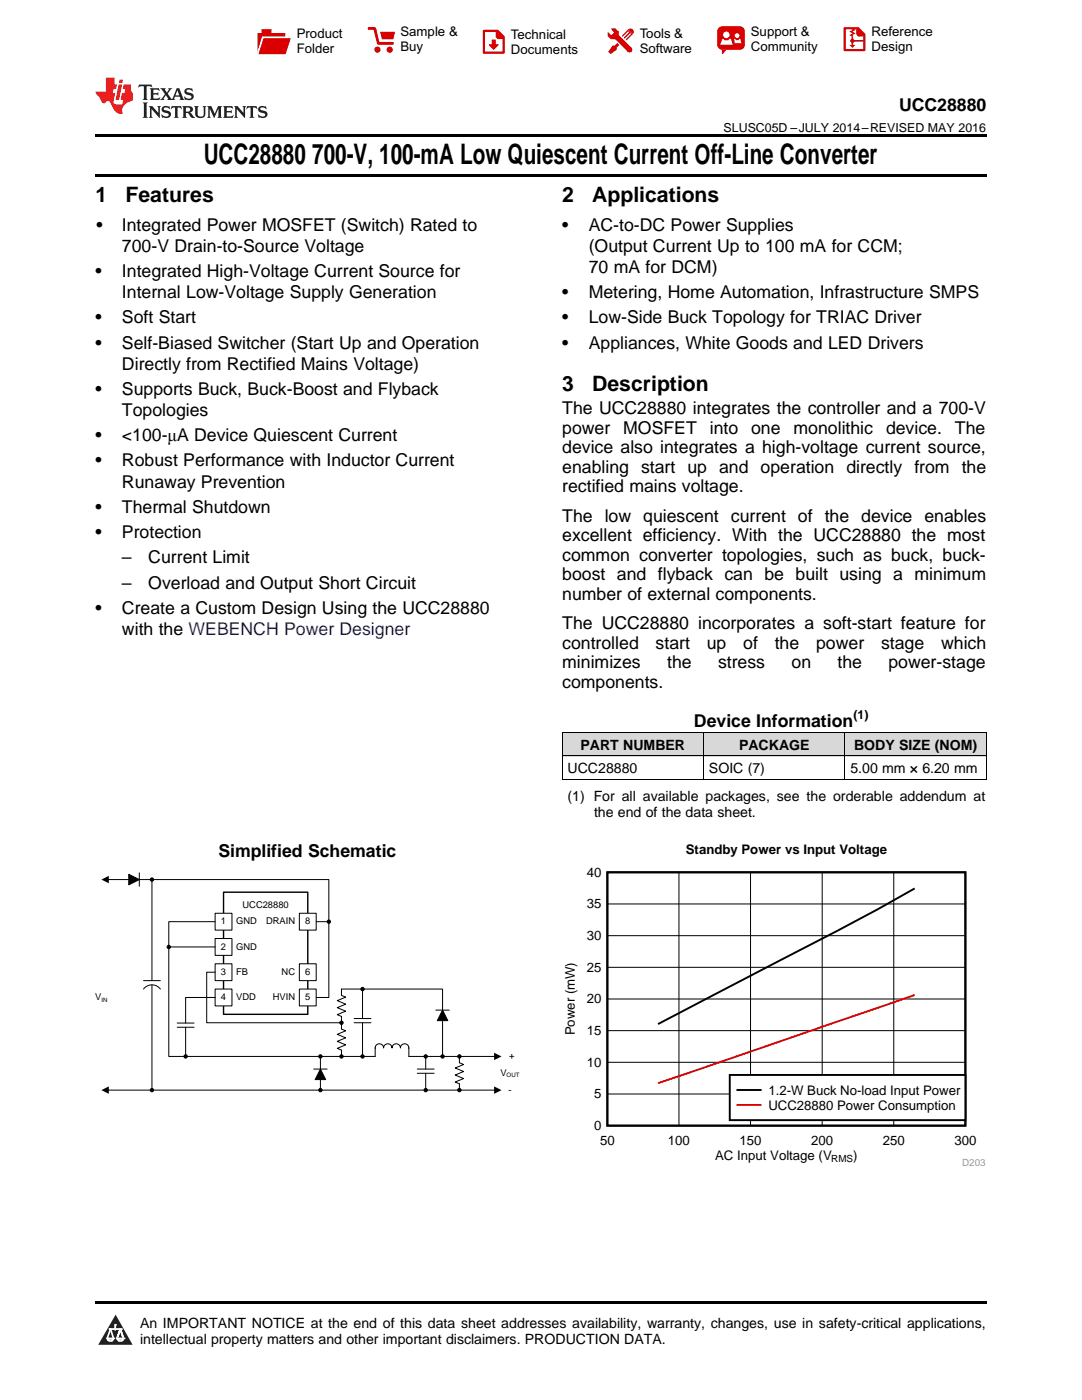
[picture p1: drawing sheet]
<svg xmlns="http://www.w3.org/2000/svg" width="216mm" height="279mm" viewBox="0 0 216 279" stroke-linecap="round" stroke-linejoin="round" font-family="sans-serif">
<defs><g id="words">
<g font-size="5.6">
<text x="40.6" y="32.8">UCC28880</text>
<text x="62.3" y="32.8">700-V, 100-mA Low Quiescent Current Off-Line Converter</text>
</g>
<g font-size="4.2">
<text x="19" y="40.4">1</text>
<text x="25" y="40.4">Features</text>
<text x="112.2" y="40.4">2</text>
<text x="118.2" y="40.4">Applications</text>
<text x="112.2" y="78">3</text>
<text x="118.2" y="78">Description</text>
</g>
<g font-size="3.5">
<text x="179.4" y="22.2">UCC28880</text>
<text x="19.2" y="46.1">•</text>
<text x="24.3" y="46.1">Integrated Power MOSFET (Switch) Rated to</text>
<text x="112.2" y="46.1">•</text>
<text x="117.5" y="46.1">AC-to-DC Power Supplies</text>
<text x="24.3" y="50.3">700-V Drain-to-Source Voltage</text>
<text x="117.5" y="50.3">(Output Current Up to 100 mA for CCM;</text>
<text x="19" y="55.3">•</text>
<text x="24.3" y="55.3">Integrated High-Voltage Current Source for</text>
<text x="24.3" y="59.5">Internal Low-Voltage Supply Generation</text>
<text x="112.2" y="59.5">•</text>
<text x="117.5" y="54.5">70 mA for DCM)</text>
<text x="117.5" y="59.5">Metering, Home Automation, Infrastructure SMPS</text>
<text x="19" y="64.6">•</text>
<text x="24.3" y="64.6">Soft Start</text>
<text x="112.2" y="64.6">•</text>
<text x="117.5" y="64.6">Low-Side Buck Topology for TRIAC Driver</text>
<text x="19" y="69.6">•</text>
<text x="24.3" y="69.6">Self-Biased Switcher (Start Up and Operation</text>
<text x="112.2" y="69.6">•</text>
<text x="117.5" y="69.6">Appliances, White Goods and LED Drivers</text>
<text x="24.3" y="73.8">Directly from Rectified Mains Voltage)</text>
<text x="19" y="78.8">•</text>
<text x="24.3" y="78.8">Supports Buck, Buck-Boost and Flyback</text>
<text x="24.3" y="83">Topologies</text>
<text x="112.2" y="82.7">The UCC28880 integrates the controller and a 700-V</text>
<text x="19" y="88.1">•</text>
<text x="24.3" y="88.1">&lt;100-μA Device Quiescent Current</text>
<text x="112.2" y="86.5">power</text>
<text x="124.4" y="86.5">MOSFET</text>
<text x="141.6" y="86.5">into</text>
<text x="149.9" y="86.5">one</text>
<text x="158.3" y="86.5">monolithic</text>
<text x="176.8" y="86.5">device.</text>
<text x="190.5" y="86.5">The</text>
<text x="19" y="93.1">•</text>
<text x="24.3" y="93.1">Robust Performance with Inductor Current</text>
<text x="112.2" y="90.4">device also integrates a high-voltage current source,</text>
<text x="112.2" y="94.3">enabling start up and operation directly from the</text>
<text x="24.3" y="97.3">Runaway Prevention</text>
<text x="112.2" y="98.2">rectified mains voltage.</text>
<text x="19" y="102.3">•</text>
<text x="19" y="107.3">•</text>
<text x="24.3" y="102.3">Thermal Shutdown</text>
<text x="24.3" y="107.3">Protection</text>
<text x="112.2" y="104.1">The low quiescent current of the device enables</text>
<text x="24.3" y="112.4">–</text>
<text x="29.6" y="112.4">Current Limit</text>
<text x="112.2" y="108">excellent efficiency. With the UCC28880 the most</text>
<text x="112.2" y="111.9">common converter topologies, such as buck, buck-</text>
<text x="24.3" y="117.5">–</text>
<text x="29.6" y="117.5">Overload and Output Short Circuit</text>
<text x="112.2" y="115.8">boost and flyback can be built using a minimum</text>
<text x="112.2" y="119.7">number of external components.</text>
<text x="19" y="122.5">•</text>
<text x="24.3" y="122.5">Create a Custom Design Using the UCC28880</text>
<text x="112.2" y="125.6">The UCC28880 incorporates a soft-start feature for</text>
<text x="24.3" y="126.7">with the WEBENCH Power Designer</text>
<text x="112.2" y="129.5">controlled</text>
<text x="130.8" y="129.5">start</text>
<text x="141" y="129.5">up</text>
<text x="148.3" y="129.5">of</text>
<text x="154.6" y="129.5">the</text>
<text x="162.8" y="129.5">power</text>
<text x="175.8" y="129.5">stage</text>
<text x="187.8" y="129.5">which</text>
<text x="112.2" y="133.4">minimizes</text>
<text x="112.2" y="137.3">components.</text>
<text x="133.1" y="133.4">the</text>
<text x="143.3" y="133.4">stress</text>
<text x="157.9" y="133.4">on</text>
<text x="167.1" y="133.4">the</text>
<text x="177.3" y="133.4">power-stage</text>
<text x="138.5" y="145">Device Information</text>
<text x="43.6" y="171.1">Simplified Schematic</text>
</g>
<g font-size="2.8">
<text x="115.8" y="149.6">PART NUMBER</text>
<text x="147.5" y="149.6">PACKAGE</text>
<text x="170.4" y="149.6">BODY SIZE (NOM)</text>
<text x="113.2" y="154.3">UCC28880</text>
<text x="141.5" y="154.3">SOIC (7)</text>
<text x="169.7" y="154.3">5.00 mm × 6.20 mm</text>
<text x="113.2" y="159.8">(1) For all available packages, see the orderable addendum at</text>
<text x="118.5" y="163">the end of the data sheet.</text>
<text x="27.9" y="265">An IMPORTANT NOTICE at the end of this data sheet addresses availability, warranty, changes, use in safety-critical applications,</text>
<text x="27.9" y="268.2">intellectual property matters and other important disclaimers. PRODUCTION DATA.</text>
</g>
<g font-size="2.6">
<text x="59.2" y="7.6">Product</text>
<text x="59.2" y="10.6">Folder</text>
<text x="79.9" y="7.3">Sample &amp;</text>
<text x="79.9" y="10.2">Buy</text>
<text x="102" y="7.8">Technical</text>
<text x="102" y="10.8">Documents</text>
<text x="127.6" y="7.6">Tools &amp;</text>
<text x="127.6" y="10.6">Software</text>
<text x="149.8" y="7.2">Support &amp;</text>
<text x="149.8" y="10.2">Community</text>
<text x="173.9" y="7.3">Reference</text>
<text x="173.9" y="10.2">Design</text>
<text x="136.8" y="170.4">Standby Power vs Input Voltage</text>
<text x="117.1" y="174.9">40</text>
<text x="117.1" y="181.3">35</text>
<text x="117.1" y="187.6">30</text>
<text x="117.1" y="193.9">25</text>
<text x="117.1" y="200.2">20</text>
<text x="114.7" y="206.6" transform="rotate(-90 114.7 206.6)">Power (mW)</text>
<text x="117.1" y="206.5">15</text>
<text x="117.1" y="212.9">10</text>
<text x="118.6" y="219.2">5</text>
<text x="153.3" y="218.5">1.2-W Buck No-load Input Power</text>
<text x="153.3" y="221.4">UCC28880 Power Consumption</text>
<text x="118.6" y="225.5">0</text>
<text x="119.7" y="228.5">50</text>
<text x="133.3" y="228.5">100</text>
<text x="142.7" y="231.5">AC Input Voltage (V</text>
<text x="147.6" y="228.5">150</text>
<text x="161.9" y="228.5">200</text>
<text x="170.2" y="231.5">)</text>
<text x="176.2" y="228.5">250</text>
<text x="190.4" y="228.5">300</text>
</g>
<g font-size="2.5">
<text x="144.4" y="26.3">SLUSC05D –JULY 2014–REVISED MAY 2016</text>
<text x="170.3" y="143.6">(1)</text>
</g>
<text font-size="2" x="165.9" y="232">RMS</text>
<text font-size="2" fill="#999" x="192" y="232.6">D203</text>
<g font-size="1.9">
<text x="44.1" y="184.5">1</text>
<text x="47.1" y="184.5">GND</text>
<text x="48.4" y="181.1">UCC28880</text>
<text x="53.1" y="184.5">DRAIN</text>
<text x="60.9" y="184.5">8</text>
<text x="44.1" y="189.5">2</text>
<text x="47.1" y="189.5">GND</text>
<text x="44.1" y="194.6">3</text>
<text x="47.1" y="194.6">FB</text>
<text x="56.2" y="194.6">NC</text>
<text x="60.9" y="194.6">6</text>
<text x="19" y="199.6">V</text>
<text x="44.1" y="199.6">4</text>
<text x="47.1" y="199.6">VDD</text>
<text x="54.4" y="199.6">HVIN</text>
<text x="60.9" y="199.6">5</text>
<text x="99.8" y="214.8">V</text>
<text x="101.6" y="211.4">+</text>
<text x="101.4" y="218.1">-</text>
</g>
<g font-size="1.2">
<text x="20.2" y="199.9">IN</text>
<text x="101.1" y="215">OUT</text>
</g>
</g></defs>
<g fill="#d8d8d8">
<path d="M112.2 146.3h28.2v4.6h-28.2z"/>
<path d="M140.4 146.3h28.2v4.6h-28.2z"/>
<path d="M168.6 146.3h28.2v4.6h-28.2z"/>
</g>
<path d="M23.1 262.4l3.4 6h-6.9z" fill="#231f20"/>
<path d="M21.4 267.1h1.2l-.3 .5h-.3a.55 .55 0 0 1-.6-.5z" fill-rule="evenodd" fill="#fff"/>
<path d="M21.4 267.1h1.2l-.3 .5h-.3a.55 .55 0 0 1-.6-.5z" fill="none" stroke="#231f20" stroke-width=".34"/>
<path d="M21.4 267.1l1.2 .1-.3 .4h-.5z" fill="none" stroke="#fff" stroke-width=".34"/>
<path d="M23 265.3h.1" fill="none" stroke="#fff" stroke-width=".34"/>
<path d="M23 264.4v.9z" fill="#fff"/>
<path d="M23 264.4v.9z" fill="none" stroke="#fff" stroke-width=".34"/>
<circle cx="23" cy="264.4" r=".17" fill="#fff"/>
<path d="M21.9 265.2h.1" fill="none" stroke="#fff" stroke-width=".34"/>
<path d="M21.9 265.2h2.3z" fill="#fff"/>
<path d="M21.9 265.2h2.3z" fill="none" stroke="#fff" stroke-width=".34"/>
<circle cx="24.2" cy="265.2" r=".17" fill="#fff"/>
<path d="M23.3 267.1h.1" fill="none" stroke="#fff" stroke-width=".34"/>
<path d="M24 265.2l-.7 1.9z" fill="#fff"/>
<path d="M24 265.2l-.7 1.9z" fill="none" stroke="#fff" stroke-width=".34"/>
<path d="M24 265.2l.7 1.9z" fill="#fff"/>
<path d="M24 265.2l.7 1.9z" fill="none" stroke="#fff" stroke-width=".34"/>
<path d="M24.6 267.1h.1" fill="none" stroke="#fff" stroke-width=".34"/>
<circle cx="21.4" cy="267.1" r=".17" fill="#fff"/>
<path d="M22.1 265.2l-.7 1.9z" fill="#fff"/>
<path d="M22.1 265.2l-.7 1.9z" fill="none" stroke="#fff" stroke-width=".34"/>
<path d="M22.1 265.2l.5 1.9z" fill="#fff"/>
<path d="M22.1 265.2l.5 1.9z" fill="none" stroke="#fff" stroke-width=".34"/>
<circle cx="22.6" cy="267.1" r=".17" fill="#fff"/>
<path d="M23.4 267.1h1.3a.65 .65 0 0 1-.7 .5 .65 .65 0 0 1-.6-.5z" fill-rule="evenodd" fill="#fff"/>
<path d="M23.4 267.1h1.3a.65 .65 0 0 1-.7 .5 .65 .65 0 0 1-.6-.5z" fill="none" stroke="#231f20" stroke-width=".34"/>
<path d="M23.4 267.1h1.3l-.4 .5h-.6z" fill="none" stroke="#fff" stroke-width=".34"/>
<path d="M23.3 267.1h.1" fill="none" stroke="#fff" stroke-width=".34"/>
<circle cx="24.7" cy="267.1" r=".17" fill="#fff"/>
<path d="M19 259.7h177.8v.5h-177.8z" fill="#000"/>
<path d="M112.2 168.5h84.4v64.2h-84.4z" fill-rule="evenodd" fill="#fff"/>
<path d="M121.2 174.1h71.4v50.6h-71.4zM182.5 177.3l-7.4 4.2-8.1 4.3-35.7 18.6" fill="none" stroke="#000" stroke-width=".38"/>
<path d="M135.5 174.1v50.6M149.8 174.1v50.6M164.1 174.1v50.6M178.3 174.1v50.6M121.2 199.4h71.4M121.2 193.1h71.4M121.2 186.7h71.4M121.2 180.4h71.4M121.2 218.3h71.4M121.2 212h71.4M121.2 205.7h71.4" fill="none" stroke="#000" stroke-width=".2"/>
<path d="M182.5 198.6l-51.2 17.6" fill="none" stroke="#f00" stroke-width=".38"/>
<path d="M145.6 214.5h47v9h-47z" fill-rule="evenodd" fill="#fff"/>
<path d="M145.6 214.5h47v9h-47zM147.1 217.5h4.7" fill="none" stroke="#000" stroke-width=".38"/>
<path d="M147.1 220.5h4.7" fill="none" stroke="#f00" stroke-width=".38"/>
<path d="M44.6 178.1h16.8v24.3h-16.8z" fill="none" stroke="#000" stroke-width=".28"/>
<path d="M42.9 182.3h3.4v3.3h-3.4z" fill-rule="evenodd" fill="#fff"/>
<path d="M42.9 182.3h3.4v3.3h-3.4z" fill="none" stroke="#000" stroke-width=".2"/>
<path d="M42.9 187.3h3.4v3.4h-3.4z" fill-rule="evenodd" fill="#fff"/>
<path d="M42.9 187.3h3.4v3.4h-3.4z" fill="none" stroke="#000" stroke-width=".2"/>
<path d="M42.9 192.3h3.4v3.4h-3.4z" fill-rule="evenodd" fill="#fff"/>
<path d="M42.9 192.3h3.4v3.4h-3.4z" fill="none" stroke="#000" stroke-width=".2"/>
<path d="M42.9 197.4h3.4v3.3h-3.4z" fill-rule="evenodd" fill="#fff"/>
<path d="M42.9 197.4h3.4v3.3h-3.4z" fill="none" stroke="#000" stroke-width=".2"/>
<path d="M59.7 182.3h3.4v3.3h-3.4z" fill-rule="evenodd" fill="#fff"/>
<path d="M59.7 182.3h3.4v3.3h-3.4z" fill="none" stroke="#000" stroke-width=".2"/>
<path d="M59.7 192.3h3.4v3.4h-3.4z" fill-rule="evenodd" fill="#fff"/>
<path d="M59.7 192.3h3.4v3.4h-3.4z" fill="none" stroke="#000" stroke-width=".2"/>
<path d="M59.7 197.4h3.4v3.3h-3.4z" fill-rule="evenodd" fill="#fff"/>
<g fill="none" stroke="#000" stroke-width=".2">
<path d="M112.2 155.5h84.6M112.2 150.9h84.6M112.2 146.2h84.6M112.2 146.3v9.3M140.4 146.3v9.3M168.6 146.3v9.3M196.8 146.3v9.3M21.5 175.5h8.8M25.7 174.5l2.1 1-2.1 1.1zM27.8 174.2v2.7M30.3 175.5h35.3v8.4M30.3 175.5v20.2"/>
<path d="M28.6 197.4a2.1 2.1 0 0 1 3.4 0M28.6 195.7h3.4M30.3 196.5v21.1M33.7 189v21.8h3.3M33.7 189h9.2M42.9 194h-1.7v10.1h26.9M42.9 183.9h-9.2v5.1M42.9 199.1h-5.9v5.1M59.7 197.4h3.4v3.3h-3.4zM63.1 183.9h2.5M65.6 183.9v15.2h-2.5M72.3 197.4h-4.2v1.2l.9 .4-1.7 .7 1.7 .7-1.7 .7 1.7 .7-1.7 .7 .8 .4v2.5l.9 .3-1.7 .7 1.7 .7-1.7 .7 1.7 .7-1.7 .7 .8 .4v1.2"/>
<path d="M72.3 197.4h16v13.4M72.3 197.4v5.9M21.5 217.6h77.3M35.4 205h3.3M35.4 204.2h3.3M37 210.8h37.9v-1.6a.84 .84 0 0 1 .8-.9 .84 .84 0 0 1 .8 .9 .84 .84 0 0 1 .9-.9 .84 .84 0 0 1 .8 .9 .84 .84 0 0 1 .9-.9 .84 .84 0 0 1 .8 .9 .84 .84 0 0 1 .8-.9 .84 .84 0 0 1 .9 .9v1.6h17.2M37 205v5.8M62.6 213.4h2.7M63.9 213.4l1.1 2.1h-2.1zM63.9 210.8v6.8M70.7 204.1h3.3M70.7 203.3h3.3"/>
<path d="M72.3 204.1v6.7M83.3 214.2h3.3M83.3 213.4h3.3M84.9 210.8v2.6M84.9 214.2v3.4M87 201.6h2.7M88.3 201.6l1.1 2.1h-2.1zM91.7 210.8v1.3l.8 .3-1.7 .7 1.7 .7-1.7 .7 1.7 .7-1.7 .7 .9 .4v1.3"/>
<circle cx="30.3" cy="175.5" r=".34"/>
<circle cx="33.7" cy="189" r=".34"/>
<circle cx="65.6" cy="183.9" r=".34"/>
<circle cx="72.3" cy="197.4" r=".34"/>
<circle cx="30.3" cy="217.6" r=".34"/>
<circle cx="37" cy="210.8" r=".34"/>
<circle cx="63.9" cy="210.8" r=".34"/>
<circle cx="63.9" cy="217.6" r=".34"/>
<circle cx="68.1" cy="204.1" r=".34"/>
<circle cx="68.1" cy="210.8" r=".34"/>
<circle cx="72.3" cy="210.8" r=".34"/>
<circle cx="84.9" cy="210.8" r=".34"/>
<circle cx="84.9" cy="217.6" r=".34"/>
<circle cx="88.3" cy="210.8" r=".34"/>
<circle cx="91.7" cy="210.8" r=".34"/>
<circle cx="91.7" cy="217.6" r=".34"/>
</g>
<g fill="#000">
<path d="M20.2 175.5l1.5-.7v1.5zM20.2 217.6l1.5-.8v1.5zM98.6 216.8l1.5 .8-1.5 .7zM98.6 210.1l1.5 .7-1.5 .8z"/>
<path d="M25.7 174.5l2.1 1-2.1 1.1z" fill-rule="evenodd"/>
<path d="M63.9 213.4l1.1 2.1h-2.1z" fill-rule="evenodd"/>
<path d="M88.3 201.6l1.1 2.1h-2.1z" fill-rule="evenodd"/>
<circle cx="30.3" cy="175.5" r=".34"/>
<circle cx="33.7" cy="189" r=".34"/>
<circle cx="65.6" cy="183.9" r=".34"/>
<circle cx="72.3" cy="197.4" r=".34"/>
<circle cx="30.3" cy="217.6" r=".34"/>
<circle cx="37" cy="210.8" r=".34"/>
<circle cx="63.9" cy="210.8" r=".34"/>
<circle cx="63.9" cy="217.6" r=".34"/>
<circle cx="68.1" cy="204.1" r=".34"/>
<circle cx="68.1" cy="210.8" r=".34"/>
<circle cx="72.3" cy="210.8" r=".34"/>
<circle cx="84.9" cy="210.8" r=".34"/>
<circle cx="84.9" cy="217.6" r=".34"/>
<circle cx="88.3" cy="210.8" r=".34"/>
<circle cx="91.7" cy="210.8" r=".34"/>
<circle cx="91.7" cy="217.6" r=".34"/>
</g>
<path d="M19 34.8h177.8v.5h-177.8zM19 26.8h177.8v.6h-177.8z" fill="#000"/>
<path d="M27.7 16.9l-.1 .6 .6-.3h.5v.2v2.2l-.2 .4h1l-.2-.4v-2.2v-.2h.5l.6 .3-.2-.6zM29.9 17.6l.2 .4v1.6l-.2 .4h1.9l.1-.6a1.09 1.09 0 0 1-1.3 .1v-.6h.6l.4 .2v-.7l-.2 .2h-.8v-.6l.2-.1a1.01 1.01 0 0 1 1 .3l-.1-.6zM32 17.6l.9 1.2-1 1.2h.9l-.2-.3 .5-.7 .5 .7-.3 .3h1.7l-.2-.3 .1-.4h1l.1 .4-.2 .3h1l-.3-.4-.7-2h-.5l-1 2.2-.8-1.1 .9-1.1h-.9l.2 .2-.4 .7-.4-.7 .2-.2zM35.4 18l.4 1h-.8zM37 17.7a.66 .66 0 0 0-.2 .8 .66 .66 0 0 0 .6 .4l.7 .2 .1 .2a.8 .8 0 0 1-.7 .4 .8 .8 0 0 1-.7-.5l.1 .8 .2-.2a.94 .94 0 0 0 1.1 .1 .94 .94 0 0 0 .4-.9 1.48 1.48 0 0 0-1.3-.6v-.4a1.1 1.1 0 0 1 1.2 .2l-.2-.6-.2 .1-.5-.1zM28.5 20.4l.2 .4v2.3l-.2 .4h1l-.2-.4v-2.3l.2-.4zM29.7 21.2l.2 .4v1.5l-.2 .4h.8l-.3-.4 .1-1.3 1.6 1.8v-2l.2-.4h-.7l.2 .2v1.1l-1.2-1.3zM32.5 21.3a.66 .66 0 0 0-.2 .8 .66 .66 0 0 0 .6 .4l.6 .2 .2 .2a.8 .8 0 0 1-.8 .4 .8 .8 0 0 1-.7-.5l.2 .7 .2-.1a.94 .94 0 0 0 1 .1 .94 .94 0 0 0 .5-1 1.47 1.47 0 0 0-1.3-.6l-.1-.3a1.1 1.1 0 0 1 1.3 .2l-.2-.6-.2 .1-.5-.2zM34.3 21.2l-.2 .6a.64 .64 0 0 1 .8-.3v1.6l-.2 .4h1l-.3-.4 .1-1.6a.66 .66 0 0 1 .8 .3l-.2-.6zM36.3 21.2l.3 .4v1.5l-.3 .4h1l-.2-.2v-.7h.5l.1 .1a.8 .8 0 0 0 1.2 .7l-1-1a.62 .62 0 0 0 .6-.5 .62 .62 0 0 0-.6-.7zM37.1 21.5h.1a.48 .48 0 0 1 .6 0 .48 .48 0 0 1 .1 .6l-.2 .1-.6 .1zM38.7 21.2l.2 .2a2.29 2.29 0 0 0 .4 2 1.05 1.05 0 0 0 1.7-.7v-1.3l.2-.2h-.8l.2 .4v1.1a.61 .61 0 0 1-.6 .6 .61 .61 0 0 1-.6-.6v-1.1l.3-.4zM41.3 21.2l.3 .4v1.5l-.3 .4h.8l-.2-.4v-1.4l.8 1.9 .9-1.9v1.4l-.2 .4h.9l-.2-.4v-1.5l.2-.4h-.8l-.7 1.5-.6-1.5zM44.5 21.2l.2 .4v1.5l-.2 .4h1.9l.2-.6a1.1 1.1 0 0 1-1.4 .2v-.7h.6l.4 .2v-.6l-.2 .1-.8 .1v-.6l.2-.1a1.02 1.02 0 0 1 1.1 .2l-.2-.5zM46.7 21.2l.2 .4v1.5l-.2 .4h.8l-.3-.4 .1-1.3 1.6 1.8v-2l.2-.4h-.7l.2 .2v1.1l-1.2-1.3zM49.3 21.2l-.1 .6a.64 .64 0 0 1 .8-.3v1.6l-.3 .4h1l-.2-.4v-1.6a.66 .66 0 0 1 .8 .3l-.1-.6zM51.7 21.3a.66 .66 0 0 0-.2 .7 .66 .66 0 0 0 .7 .5l.6 .2 .1 .2a.8 .8 0 0 1-.7 .4 .8 .8 0 0 1-.7-.5l.1 .7 .2-.1a.94 .94 0 0 0 1.1 .1 .94 .94 0 0 0 .4-1 1.48 1.48 0 0 0-1.2-.6l-.1-.3a1.1 1.1 0 0 1 1.2 .2l-.2-.6-.1 .1-.6-.2z" fill="#231f20"/>
<path d="M21.1 15.5v2.8h-2v.4l.9 .9a.96 .96 0 0 0 1 1 .59 .59 0 0 1 .5-.4 .59 .59 0 0 1 .5 .3l.4 .8a1.61 1.61 0 0 0 2.1 1.3 1.63 1.63 0 0 1 1.1-2.2l.9-.3v-1.5a1.6 1.6 0 0 1-.4-1.7h-1.4l-.2 .9h.5l-.2 .8h-.5l-.2 1v.3h.5l-.2 .9h-.7a.74 .74 0 0 1-1-.6l.3-1.6h-.5l.2-.8h.5l.1-.9h-.4v-1.4zM23.7 16.9l-.7 3h.8l.6-3zM23.8 15.9l-.1 .7h.7l.2-.7z" fill="#ee1d23"/>
<g fill="#d60000">
<path d="M52.2 5.8h2v.8h2.7v4.2h-5.5v-4.2h.8z" fill-rule="evenodd"/>
<path d="M52.5 7.5h5.6l-1.1 3.3h-5.6z" fill-rule="evenodd"/>
</g>
<path d="M52.4 7.4h5.7v.1h-5.6l-1.1 3.3z" fill-rule="evenodd" fill="#fff"/>
<path d="M52.4 7.4h5.7v.1h-5.6l-1.1 3.3z" fill="none" stroke="#fff" stroke-width=".2"/>
<path d="M73.6 5.7h1.2l.7 2.9h2.8" fill="none" stroke="#d60000" stroke-width=".55"/>
<g fill="#d60000">
<path d="M75.9 6.3h2.9l-.3 1.6h-2.3z" fill-rule="evenodd"/>
<circle cx="75.3" cy="9.9" r=".62"/>
<circle cx="77.8" cy="9.9" r=".62"/>
</g>
<path d="M96.6 6.2h2.7l1.2 1.2v3.1h-3.9z" fill="none" stroke="#d60000" stroke-width=".44"/>
<g fill="#d60000">
<path d="M98.1 7.9h.8v1h.6l-1 1.1-.9-1v-.1h.5z" fill-rule="evenodd"/>
<path d="M98.9 6.2h.4l1.2 1.2v.4h-1.2l-.4-.4z" fill-rule="evenodd"/>
<path d="M122 5.7h.8l.6 .6 .1 .7 2.5 2.5-.7 .8-2.4-2.3-1.1-.2-.6-.6v-.8l.8 .6 .4-.4v-.2l-.4-.5z" fill-rule="evenodd"/>
<path d="M122.2 9.1h.5l.5-.5 .4 .4-.5 .5-.1 .4-1.2 .9-.4-.5z" fill-rule="evenodd"/>
<path d="M125.3 5.9a.67 .67 0 0 1 1 0 .67 .67 0 0 1 0 .9z" fill-rule="evenodd"/>
<path d="M125.3 5.9l1 .9-1.2 1.2h-.2v-.2l.9-.9 .1-.2h-.2l-1 1h-.2v-.2l1-1v-.2h-.2l-1 1h-.2v-.2z" fill-rule="evenodd"/>
<circle cx="125.6" cy="9.9" r=".54"/>
</g>
<path d="M123.4 6.3l-.1 .7" fill="none" stroke="#d60000" stroke-width=".2"/>
<g fill="#d60000">
<path d="M143.4 5.5l.7-.2h3.6a.95 .95 0 0 1 .9 .9v2.8a.95 .95 0 0 1-.9 .9h-3.6a.95 .95 0 0 1-1-.9v-2.8z" fill-rule="evenodd"/>
<path d="M144 9.9h1l-.8 .9h-.2z" fill-rule="evenodd"/>
</g>
<g fill="#fff">
<path d="M146.6 8.6h1.3z"/>
<path d="M144.1 7.8h.3l.1 .2h.8l.2-.2h.3l.4 1.1h-2.5z" fill-rule="evenodd"/>
<path d="M146.5 7.8h.2l.2 .2h.5l.1-.2h.2l.2 .8h-1.3z" fill-rule="evenodd"/>
<circle cx="144.9" cy="6.9" r=".65"/>
<circle cx="147.1" cy="7.1" r=".48"/>
</g>
<path d="M168.5 5.6h2.7l1.3 1.3v3.1h-4z" fill="none" stroke="#d60000" stroke-width=".44"/>
<path d="M170.1 7.3v1.8M170.1 8.1h2.3" fill="none" stroke="#d60000" stroke-width=".3"/>
<g fill="#d60000">
<path d="M170.9 5.6h.3l1.3 1.3v.4h-1.1l-.5-.6z" fill-rule="evenodd"/>
<circle cx="170.1" cy="8.1" r=".42"/>
<circle cx="171.4" cy="6.7" r=".55"/>
</g>
<g fill="#d60000">
<path d="M169.5 9h1.2l-.6 .5z"/>
<path d="M169.8 5.8h.6l.3 .2-.6 .3 .6 .4-.7 .3 .2 .3h-.2l-.5-.3 .6-.3-.6-.4 .6-.3z"/>
</g>
<use href="#words"/>
</svg>
